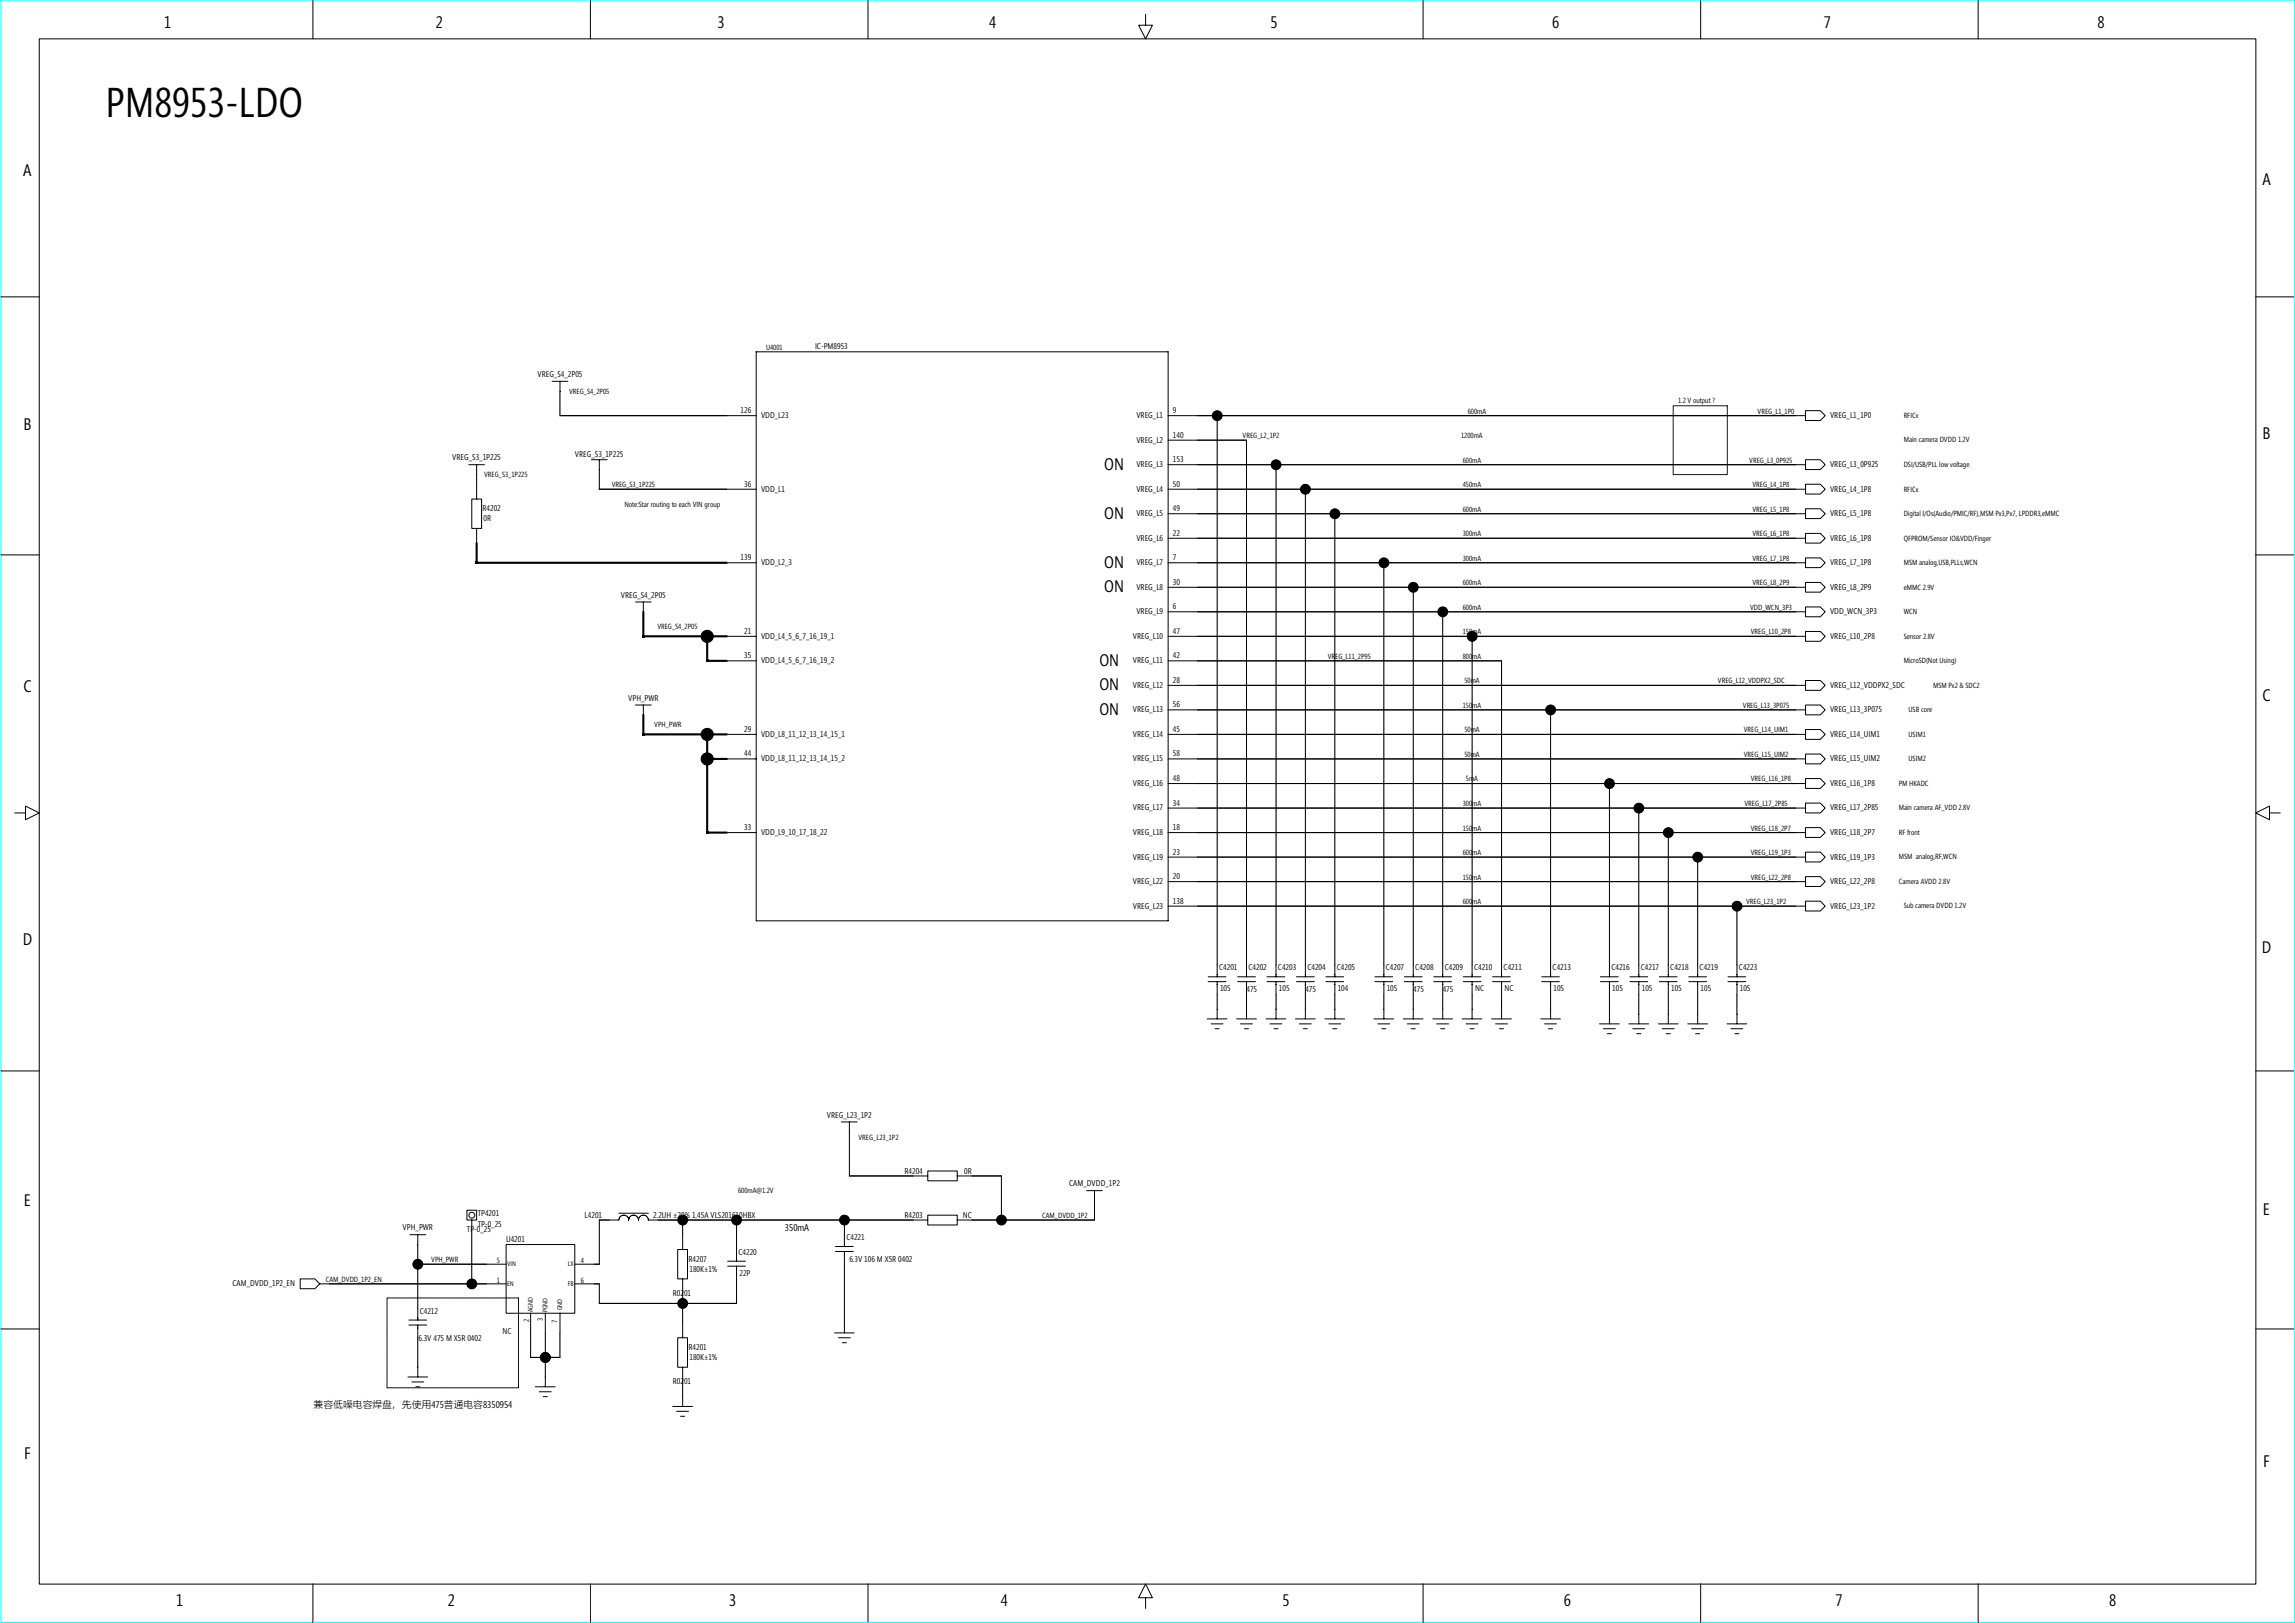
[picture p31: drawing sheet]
<svg xmlns="http://www.w3.org/2000/svg" width="420mm" height="297mm" viewBox="0 0 420 297" stroke-linecap="round" stroke-linejoin="round" font-family="sans-serif">
<defs><g id="words">
<text font-size="7.6" x="19.3" y="21.4">PM8953-LDO</text>
<g font-size="3.1">
<text x="30.1" y="5.2">1</text>
<text x="79.8" y="5.2">2</text>
<text x="131.4" y="5.2">3</text>
<text x="181.1" y="5.2">4</text>
<text x="232.6" y="5.2">5</text>
<text x="284.1" y="5.2">6</text>
<text x="333.9" y="5.2">7</text>
<text x="384" y="5.2">8</text>
<text x="4.3" y="32.3">A</text>
<text x="414.2" y="33.9">A</text>
<text x="4.3" y="78.8">B</text>
<text x="414.2" y="80.4">B</text>
<text x="202.2" y="86">ON</text>
<text x="202.2" y="95">ON</text>
<text x="202.2" y="103.9">ON</text>
<text x="202.2" y="108.4">ON</text>
<text x="201.3" y="121.9">ON</text>
<text x="4.3" y="126.7">C</text>
<text x="201.3" y="126.4">ON</text>
<text x="201.3" y="130.9">ON</text>
<text x="414.2" y="128.4">C</text>
<text x="4.2" y="172.9">D</text>
<text x="414.1" y="174.5">D</text>
<text x="4.4" y="220.8">E</text>
<text x="414.3" y="222.4">E</text>
<text x="4.4" y="267">F</text>
<text x="414.3" y="268.6">F</text>
<text x="32.2" y="293.9">1</text>
<text x="82" y="293.9">2</text>
<text x="133.5" y="293.9">3</text>
<text x="183.2" y="293.9">4</text>
<text x="234.8" y="293.9">5</text>
<text x="286.3" y="293.9">6</text>
<text x="336" y="293.9">7</text>
<text x="386.1" y="293.9">8</text>
</g>
<g font-size="1.8">
<text x="143.7" y="225.4">350mA</text>
<text x="57.4" y="257.6">兼容低噪电容焊盘，先使用475普通电容8350954</text>
</g>
<g font-size="1.5">
<text x="149.2" y="63.9">IC-PM8953</text>
<text x="98.4" y="69">VREG_S4_2P05</text>
<text x="135.6" y="75.6">126</text>
<text x="139.3" y="76.5">VDD_L23</text>
<text x="208" y="76.5">VREG_L1</text>
<text x="214.7" y="75.6">9</text>
<text x="335" y="76.5">VREG_L1_1P0</text>
<text x="105.3" y="83.7">VREG_S3_1P225</text>
<text x="208" y="81">VREG_L2</text>
<text x="214.7" y="80.1">140</text>
<text x="82.8" y="84.2">VREG_S3_1P225</text>
<text x="136.2" y="89.1">36</text>
<text x="139.3" y="90">VDD_L1</text>
<text x="208" y="90">VREG_L4</text>
<text x="208" y="85.5">VREG_L3</text>
<text x="214.7" y="89.1">50</text>
<text x="214.7" y="84.6">153</text>
<text x="335" y="85.5">VREG_L3_0P925</text>
<text x="335" y="90">VREG_L4_1P8</text>
<text x="88.3" y="93.6">R4202</text>
<text x="88.5" y="95.4">0R</text>
<text x="208" y="94.5">VREG_L5</text>
<text x="214.7" y="93.6">49</text>
<text x="335" y="94.5">VREG_L5_1P8</text>
<text x="208" y="99">VREG_L6</text>
<text x="214.7" y="98.1">22</text>
<text x="335" y="99">VREG_L6_1P8</text>
<text x="135.6" y="102.6">139</text>
<text x="139.3" y="103.4">VDD_L2_3</text>
<text x="208" y="107.9">VREG_L8</text>
<text x="208" y="103.4">VREG_L7</text>
<text x="214.7" y="107">30</text>
<text x="214.7" y="102.6">7</text>
<text x="335" y="103.4">VREG_L7_1P8</text>
<text x="335" y="107.9">VREG_L8_2P9</text>
<text x="113.7" y="109.4">VREG_S4_2P05</text>
<text x="208" y="112.4">VREG_L9</text>
<text x="214.7" y="111.5">6</text>
<text x="335" y="112.4">VDD_WCN_3P3</text>
<text x="136.2" y="116">21</text>
<text x="139.3" y="116.9">VDD_L4_5_6_7_16_19_1</text>
<text x="207.4" y="116.9">VREG_L10</text>
<text x="214.7" y="116">47</text>
<text x="335" y="116.9">VREG_L10_2P8</text>
<text x="136.2" y="120.5">35</text>
<text x="139.3" y="121.4">VDD_L4_5_6_7_16_19_2</text>
<text x="207.4" y="125.9">VREG_L12</text>
<text x="207.4" y="121.4">VREG_L11</text>
<text x="214.7" y="120.5">42</text>
<text x="214.7" y="125">28</text>
<text x="335" y="125.9">VREG_L12_VDDPX2_SDC</text>
<text x="115" y="128.2">VPH_PWR</text>
<text x="207.4" y="130.4">VREG_L13</text>
<text x="214.7" y="129.5">56</text>
<text x="335" y="130.4">VREG_L13_3P075</text>
<text x="136.2" y="134">29</text>
<text x="139.3" y="134.9">VDD_L8_11_12_13_14_15_1</text>
<text x="207.4" y="134.9">VREG_L14</text>
<text x="214.7" y="134">45</text>
<text x="335" y="134.9">VREG_L14_UIM1</text>
<text x="136.2" y="138.5">44</text>
<text x="139.3" y="139.3">VDD_L8_11_12_13_14_15_2</text>
<text x="207.4" y="143.8">VREG_L16</text>
<text x="207.4" y="139.3">VREG_L15</text>
<text x="214.7" y="143">48</text>
<text x="214.7" y="138.5">58</text>
<text x="335" y="139.3">VREG_L15_UIM2</text>
<text x="335" y="143.8">VREG_L16_1P8</text>
<text x="207.4" y="148.3">VREG_L17</text>
<text x="214.7" y="147.4">34</text>
<text x="335" y="148.3">VREG_L17_2P85</text>
<text x="136.2" y="151.9">33</text>
<text x="139.3" y="152.8">VDD_L9_10_17_18_22</text>
<text x="207.4" y="152.8">VREG_L18</text>
<text x="214.7" y="151.9">18</text>
<text x="335" y="152.8">VREG_L18_2P7</text>
<text x="207.4" y="161.8">VREG_L22</text>
<text x="207.4" y="157.3">VREG_L19</text>
<text x="214.7" y="160.9">20</text>
<text x="214.7" y="156.4">23</text>
<text x="335" y="157.3">VREG_L19_1P3</text>
<text x="335" y="161.8">VREG_L22_2P8</text>
<text x="207.4" y="166.3">VREG_L23</text>
<text x="214.7" y="165.4">138</text>
<text x="335" y="166.3">VREG_L23_1P2</text>
<text x="223.2" y="177.6">C4201</text>
<text x="228.6" y="177.6">C4202</text>
<text x="234" y="177.6">C4203</text>
<text x="239.3" y="177.6">C4204</text>
<text x="244.7" y="177.6">C4205</text>
<text x="253.7" y="177.6">C4207</text>
<text x="259.1" y="177.6">C4208</text>
<text x="264.5" y="177.6">C4209</text>
<text x="269.9" y="177.6">C4210</text>
<text x="275.3" y="177.6">C4211</text>
<text x="284.2" y="177.6">C4213</text>
<text x="295" y="177.6">C4216</text>
<text x="300.4" y="177.6">C4217</text>
<text x="305.8" y="177.6">C4218</text>
<text x="311.2" y="177.6">C4219</text>
<text x="318.4" y="177.6">C4223</text>
<text x="223.4" y="181.4">105</text>
<text x="228.2" y="181.5">475</text>
<text x="234.1" y="181.4">105</text>
<text x="239" y="181.5">475</text>
<text x="244.9" y="181.4">104</text>
<text x="253.9" y="181.4">105</text>
<text x="258.7" y="181.5">475</text>
<text x="264.1" y="181.5">475</text>
<text x="270.1" y="181.4">NC</text>
<text x="275.4" y="181.4">NC</text>
<text x="284.4" y="181.4">105</text>
<text x="295.2" y="181.4">105</text>
<text x="300.6" y="181.4">105</text>
<text x="306" y="181.4">105</text>
<text x="311.4" y="181.4">105</text>
<text x="318.5" y="181.4">105</text>
<text x="151.4" y="204.5">VREG_L23_1P2</text>
<text x="165.6" y="214.8">R4204</text>
<text x="176.5" y="214.8">0R</text>
<text x="195.7" y="217.1">CAM_DVDD_1P2</text>
<text x="73.7" y="225.2">VPH_PWR</text>
<text x="85.5" y="225.5">TP-0_25</text>
<text x="87.4" y="224.6">TP-0_25</text>
<text x="87.4" y="222.5">TP4201</text>
<text x="92.7" y="227.3">U4201</text>
<text x="107" y="222.8">L4201</text>
<text x="119.6" y="222.8">2.2UH ±20% 1.45A VLS201610HBX</text>
<text x="155" y="227">C4221</text>
<text x="165.6" y="222.8">R4203</text>
<text x="176.3" y="222.8">NC</text>
<text x="126.1" y="230.9">R4207</text>
<text x="126.2" y="232.7">180K±1%</text>
<text x="135.2" y="229.7">C4220</text>
<text x="135.4" y="233.4">22P</text>
<text x="155.5" y="230.9">6.3V 106 M X5R 0402</text>
<text x="42.6" y="235.4">CAM_DVDD_1P2_EN</text>
<text x="123.2" y="237.2">R0201</text>
<text x="76.6" y="245.5">6.3V 475 M X5R 0402</text>
<text x="76.8" y="240.5">C4212</text>
<text x="92" y="244.2">NC</text>
<text x="126.1" y="247.1">R4201</text>
<text x="126.2" y="248.9">180K±1%</text>
<text x="123.2" y="253.4">R0201</text>
</g>
<g font-size="1.4">
<text x="140.2" y="64">U4001</text>
<text x="104.2" y="72.1">VREG_S4_2P05</text>
<text x="268.7" y="75.7">600mA</text>
<text x="307.2" y="73.8">1.2 V output ?</text>
<text x="321.8" y="75.7">VREG_L1_1P0</text>
<text x="348.5" y="76.5">RFICx</text>
<text x="227.5" y="80.2">VREG_L2_1P2</text>
<text x="267.5" y="80.2">1200mA</text>
<text x="348.5" y="81">Main camera DVDD 1.2V</text>
<text x="88.6" y="87.4">VREG_S3_1P225</text>
<text x="112" y="89.2">VREG_S3_1P225</text>
<text x="267.8" y="84.7">600mA</text>
<text x="267.8" y="89.2">450mA</text>
<text x="320.2" y="84.7">VREG_L3_0P925</text>
<text x="320.8" y="89.2">VREG_L4_1P8</text>
<text x="348.5" y="85.5">DSI/USB/PLL low voltage</text>
<text x="348.5" y="90">RFICx</text>
<text x="114.3" y="92.7">Note:Star routing to each VIN group</text>
<text x="267.8" y="93.6">600mA</text>
<text x="320.8" y="93.6">VREG_L5_1P8</text>
<text x="348.5" y="94.4">Digital I/Os(Audio/PMIC/RF),MSM Px3,Px7, LPDDR3,eMMC</text>
<text x="267.8" y="98.1">300mA</text>
<text x="320.8" y="98.1">VREG_L6_1P8</text>
<text x="348.5" y="98.9">QFPROM/Sensor IO&amp;VDD/Finger</text>
<text x="267.8" y="102.6">300mA</text>
<text x="267.8" y="107.1">600mA</text>
<text x="320.8" y="102.6">VREG_L7_1P8</text>
<text x="320.8" y="107.1">VREG_L8_2P9</text>
<text x="348.5" y="103.4">MSM analog,USB,PLLs,WCN</text>
<text x="348.5" y="107.9">eMMC 2.9V</text>
<text x="267.8" y="111.6">600mA</text>
<text x="320.4" y="111.6">VDD_WCN_3P3</text>
<text x="348.5" y="112.4">WCN</text>
<text x="120.3" y="115.2">VREG_S4_2P05</text>
<text x="267.8" y="116.1">150mA</text>
<text x="320.5" y="116.1">VREG_L10_2P8</text>
<text x="348.5" y="116.9">Sensor 2.8V</text>
<text x="243.1" y="120.6">VREG_L11_2P95</text>
<text x="267.8" y="120.6">800mA</text>
<text x="268.1" y="125.1">50mA</text>
<text x="314.5" y="125.1">VREG_L12_VDDPX2_SDC</text>
<text x="348.5" y="121.4">MicroSD(Not Using)</text>
<text x="353.9" y="125.9">MSM Px2 &amp; SDC2</text>
<text x="267.8" y="129.5">150mA</text>
<text x="319.1" y="129.5">VREG_L13_3P075</text>
<text x="349.4" y="130.3">USB core</text>
<text x="119.8" y="133.1">VPH_PWR</text>
<text x="268.1" y="134">50mA</text>
<text x="319.2" y="134">VREG_L14_UIM1</text>
<text x="349.4" y="134.8">USIM1</text>
<text x="268.1" y="138.5">50mA</text>
<text x="268.4" y="143">5mA</text>
<text x="319.2" y="138.5">VREG_L15_UIM2</text>
<text x="320.5" y="143">VREG_L16_1P8</text>
<text x="347.6" y="143.8">PM HKADC</text>
<text x="349.4" y="139.3">USIM2</text>
<text x="267.8" y="147.5">300mA</text>
<text x="319.4" y="147.5">VREG_L17_2P85</text>
<text x="347.6" y="148.3">Main camera AF_VDD 2.8V</text>
<text x="267.8" y="152">150mA</text>
<text x="320.5" y="152">VREG_L18_2P7</text>
<text x="347.6" y="152.8">RF front</text>
<text x="267.8" y="156.5">600mA</text>
<text x="267.8" y="161">150mA</text>
<text x="320.5" y="156.5">VREG_L19_1P3</text>
<text x="320.5" y="161">VREG_L22_2P8</text>
<text x="347.6" y="157.3">MSM analog,RF,WCN</text>
<text x="347.6" y="161.8">Camera AVDD 2.8V</text>
<text x="267.8" y="165.5">600mA</text>
<text x="319.7" y="165.5">VREG_L23_1P2</text>
<text x="348.5" y="166.3">Sub camera DVDD 1.2V</text>
<text x="157.2" y="208.6">VREG_L23_1P2</text>
<text x="135.1" y="218.4">600mA@1.2V</text>
<text x="190.8" y="222.9">CAM_DVDD_1P2</text>
<text x="78.9" y="231">VPH_PWR</text>
<text x="91" y="231.2">5</text>
<text x="106.3" y="231.2">4</text>
<text x="59.6" y="234.6">CAM_DVDD_1P2_EN</text>
<text x="91" y="234.8">1</text>
<text x="106.3" y="234.8">6</text>
<text x="96.9" y="242" transform="rotate(-90 96.9 242)">2</text>
<text x="99.4" y="241.8" transform="rotate(-90 99.4 241.8)">3</text>
<text x="102" y="242.1" transform="rotate(-90 102 242.1)">7</text>
</g>
<g font-size="1.2">
<text x="92.8" y="231.8">VIN</text>
<text x="104" y="231.8">LX</text>
<text x="92.8" y="235.4">EN</text>
<text x="102.9" y="239.8" transform="rotate(-90 102.9 239.8)">GND</text>
<text x="104" y="235.4">FB</text>
<text x="97.5" y="240.2" transform="rotate(-90 97.5 240.2)">AGND</text>
<text x="100.2" y="240.2" transform="rotate(-90 100.2 240.2)">PGND</text>
</g>
</g></defs>
<path d="M.2 0h419.9v296.9h-419.9z" fill="none" stroke="#0ff" stroke-width=".18"/>
<g fill="none" stroke="#000" stroke-width=".18">
<path d="M7.2 7.1h405.8v282.8h-405.8zM57.3 .1v7M108.1 .1v7M158.9 .1v7M209.7 2.6v2h1.3l-1.3 2.5-1.2-2.5h1.2M260.5 .1v7M311.4 .1v7M362.2 .1v7M.2 54.3h7M413 54.3h7M101.1 69.8h2.9M102.5 76.1h36"/>
<path d="M102.5 69.8v6.3M138.4 64.4h75.5M138.4 64.4v104.1h75.5v-104.1M213.8 76.1h116.8M222.8 76.1v102.7M306.3 74.3h9.9v12.6h-9.9zM330.5 75.2h2.8l.8 .9-.8 .9h-2.8zM85.8 85h2.9M86.4 91.3h1.8v5.4h-1.8zM87.3 85v6.4M87.3 96.7v6.3h51.2M108.3 84.1h2.9"/>
<path d="M109.7 89.5h28.8M109.7 84.1v5.5M213.8 85h116.8M213.8 98.5h116.8M213.8 94h116.8M213.8 89.5h116.8M213.8 80.6h14.4v98.2M233.6 85v93.8M239 89.5v89.3M244.4 94v84.8M330.5 84.1h2.8l.8 .9-.8 .9h-2.8zM330.5 88.6h2.8l.8 .9-.8 .9h-2.8z"/>
<path d="M330.5 93.1h2.8l.8 .9-.8 .9h-2.8zM330.5 97.6h2.8l.8 .9-.8 .9h-2.8zM.2 101.6h7M116.3 110.2h2.9M117.8 110.2v6.3h20.7M129.5 116.5v4.4h9M213.8 112h116.8M213.8 116.5h116.8M213.8 107.5h116.8M213.8 103h116.8M253.4 103v75.8M258.7 107.5v71.3"/>
<path d="M264.1 112v66.8M269.5 116.5v62.3M330.5 111.1h2.8l.8 .9-.8 .9h-2.8zM330.5 102.1h2.8l.8 .9-.8 .9h-2.8zM330.5 106.6h2.8l.8 .9-.8 .9h-2.8zM330.5 115.6h2.8l.8 .9-.8 .9h-2.8zM413 101.6h7M116.3 129h2.9M117.8 129v5.4h20.7M129.5 134.4v18h9M129.5 138.9h9M213.8 120.9h61.1v57.9"/>
<path d="M213.8 138.9h116.8M213.8 134.4h116.8M213.8 129.9h116.8M213.8 125.4h116.8M283.9 129.9v48.9M330.5 129h2.8l.8 .9-.8 .9h-2.8zM330.5 133.5h2.8l.8 .9-.8 .9h-2.8zM330.5 138h2.8l.8 .9-.8 .9h-2.8zM330.5 124.5h2.8l.8 .9-.8 .9h-2.8zM2.7 148.8h2v-1.3l2.5 1.3-2.5 1.2v-1.2M213.8 156.9h116.8M213.8 152.4h116.8"/>
<path d="M213.8 147.9h116.8M213.8 143.4h116.8M294.6 143.4v35.4M300 147.9v30.9M305.4 152.4v26.4M310.8 156.9v21.9M330.5 142.5h2.8l.8 .9-.8 .9h-2.8zM330.5 147h2.8l.8 .9-.8 .9h-2.8zM330.5 151.5h2.8l.8 .9-.8 .9h-2.8zM330.5 156h2.8l.8 .9-.8 .9h-2.8zM415.5 148.8v-1.3l-2.5 1.3 2.5 1.2v-1.2h2M213.8 165.8h116.8"/>
<path d="M213.8 161.4h116.8M221.2 179.7h3.2M221.2 178.8h3.2M222.8 179.7v6.8M226.6 179.7h3.2M226.6 178.8h3.2M228.2 179.7v6.8M232 179.7h3.2M232 178.8h3.2M233.6 179.7v6.8M237.4 179.7h3.2M237.4 178.8h3.2"/>
<path d="M239 179.7v6.8M242.7 179.7h3.3M242.7 178.8h3.3M244.4 179.7v6.8M251.7 179.7h3.3M251.7 178.8h3.3M253.4 179.7v6.8M257.1 179.7h3.3M257.1 178.8h3.3M258.7 179.7v6.8M262.5 179.7h3.2M262.5 178.8h3.2"/>
<path d="M264.1 179.7v6.8M267.9 179.7h3.2M267.9 178.8h3.2M269.5 179.7v6.8M273.3 179.7h3.2M273.3 178.8h3.2M274.9 179.7v6.8M282.2 179.7h3.3M282.2 178.8h3.3M283.9 179.7v6.8M293 179.7h3.3M293 178.8h3.3"/>
<path d="M294.6 179.7v7.7M298.4 179.7h3.3M298.4 178.8h3.3M300 179.7v7.7M303.8 179.7h3.2M303.8 178.8h3.2M305.4 179.7v7.7M309.2 179.7h3.2M309.2 178.8h3.2M310.8 179.7v7.7M316.3 179.7h3.3M316.3 178.8h3.3"/>
<path d="M318 165.8v13M318 179.7v7.7M330.5 164.9h2.8l.8 .9-.8 .9h-2.8zM330.5 160.4h2.8l.8 1-.8 .8h-2.8zM.2 196h7M221 186.5h3.6M221.7 187.4h2.2M222.5 188.3h.7M226.4 186.5h3.6M227.1 187.4h2.2M227.8 188.3h.8M231.8 186.5h3.6"/>
<path d="M232.5 187.4h2.2M233.2 188.3h.8M237.2 186.5h3.6M237.9 187.4h2.2M238.6 188.3h.7M242.6 186.5h3.6M243.3 187.4h2.2M244 188.3h.7M251.5 186.5h3.7M252.3 187.4h2.1M253 188.3h.7M256.9 186.5h3.6"/>
<path d="M257.6 187.4h2.2M258.3 188.3h.8M262.3 186.5h3.6M263 187.4h2.2M263.7 188.3h.8M267.7 186.5h3.6M268.4 187.4h2.2M269.1 188.3h.8M273.1 186.5h3.6M273.8 187.4h2.2M274.5 188.3h.8M282.1 186.5h3.6"/>
<path d="M282.8 187.4h2.2M283.5 188.3h.7M292.8 187.4h3.6M293.5 188.3h2.2M294.3 189.2h.7M298.2 187.4h3.6M298.9 188.3h2.2M299.6 189.2h.8M303.6 187.4h3.6M304.3 188.3h2.2M305 189.2h.8M309 187.4h3.6"/>
<path d="M309.7 188.3h2.2M310.4 189.2h.8M316.2 187.4h3.6M316.9 188.3h2.2M317.6 189.2h.8M413 196h7M154 205.3h2.9M155.5 215.2h14.4M155.5 205.3v9.9M169.9 214.3h5.3v1.8h-5.3zM175.2 215.2h8.1v8.1M198.9 217.9h2.9"/>
<path d="M200.4 217.9v5.4h-25.2M55 234.1h2.6l.9 .9-.9 .9h-2.6zM58.5 235h34.2M70.9 237.6h24v16.4h-24zM75 226h2.9M76.5 231.4h16.2M76.5 226v15.6M85.5 221.5h1.8v1.8h-1.8zM86.4 223.3v11.7M92.7 227.8h12.5v12.5h-12.5zM105.2 231.4h4.5M113.3 222h5.4"/>
<path d="M113.3 223.3h-3.6v8.1M114.1 222.4a.88 .88 0 0 1 1 .9 .9 .9 0 0 1 .9-.9 .9 .9 0 0 1 .9 .9v-.1a.89 .89 0 0 1 .8-.8M114.1 222.4l-.2 .1a.86 .86 0 0 0-.6 .8M117.7 222.4a.85 .85 0 0 1 1 .9h51.2M124.1 228.7h1.8v5.4h-1.8zM125 223.3v5.4M125 234v10.9M133.2 231.7h3.3M133.2 230.8h3.3M134.8 223.3v7.5M134.8 231.7v6.9l-25.1-.1v-3.5h-4.5M153 229h3.2"/>
<path d="M153 228.1h3.2M154.6 223.3v4.8M154.6 229v14.9M169.9 222.4h5.3v1.8h-5.3zM.2 243.2h7M74.7 252h3.6M74.9 242.5h3.2M74.9 241.6h3.2M75.4 252.9h2.2M76.1 253.8h.7M76.5 242.5v9.5M97.1 240.3v8.1l5.4 .1v-8.2"/>
<path d="M98 253.8h3.6M98.7 254.7h2.2M99.5 255.6h.7M99.8 240.3v13.5M123.2 257.4h3.6M123.9 258.3h2.2M124.1 244.8h1.8v5.4h-1.8zM124.6 259.2h.7M125 250.2v7.2M152.8 243.9h3.6M153.5 244.8h2.2M154.2 245.7h.7"/>
<path d="M413 243.2h7M57.3 289.9v7M108.1 289.9v7M158.9 289.9v7M209.7 292.4h1.3l-1.3-2.5-1.2 2.5h1.2v2M260.5 289.9v7M311.4 289.9v7M362.2 289.9v7"/>
<circle cx="222.8" cy="76.1" r=".9"/>
<circle cx="233.6" cy="85.1" r=".9"/>
<circle cx="239" cy="89.5" r=".9"/>
<circle cx="244.4" cy="94" r=".9"/>
<circle cx="129.5" cy="116.5" r="1.11"/>
<circle cx="253.4" cy="103" r=".9"/>
<circle cx="258.7" cy="107.5" r=".9"/>
<circle cx="264.1" cy="112" r=".9"/>
<circle cx="269.5" cy="116.5" r=".9"/>
<circle cx="129.5" cy="138.9" r="1.11"/>
<circle cx="129.5" cy="134.4" r="1.11"/>
<circle cx="283.9" cy="129.9" r=".9"/>
<circle cx="294.7" cy="143.4" r=".9"/>
<circle cx="300" cy="147.9" r=".9"/>
<circle cx="305.4" cy="152.4" r=".9"/>
<circle cx="310.8" cy="156.9" r=".9"/>
<circle cx="318" cy="165.8" r=".9"/>
<circle cx="76.5" cy="231.4" r=".9"/>
<circle cx="86.4" cy="222.4" r=".54"/>
<circle cx="86.4" cy="235" r=".9"/>
<circle cx="125" cy="223.3" r=".9"/>
<circle cx="125" cy="238.6" r=".9"/>
<circle cx="134.9" cy="223.3" r=".9"/>
<circle cx="154.6" cy="223.3" r=".9"/>
<circle cx="183.3" cy="223.3" r=".9"/>
<circle cx="99.8" cy="248.4" r=".9"/>
</g>
<path d="M87.3 86.8v1.8zM87.1 102.8h.4v.4h-.4zM117.6 116.3h.4v.4h-.4zM117.6 134.2h.4v.4h-.4zM129.3 120.8h.4v.4h-.4zM129.3 152.2h.4v.4h-.4zM108.8 231.4h.9zM108.8 235h.9zM109.7 223.3h1.8zM125 236.7v1.8z" fill="#000"/>
<g fill="#000">
<circle cx="222.8" cy="76.1" r=".91"/>
<circle cx="233.6" cy="85" r=".91"/>
<circle cx="239" cy="89.5" r=".91"/>
<circle cx="244.4" cy="94" r=".91"/>
<circle cx="129.5" cy="116.5" r="1.12"/>
<circle cx="253.4" cy="103" r=".91"/>
<circle cx="258.7" cy="107.5" r=".91"/>
<circle cx="264.1" cy="112" r=".91"/>
<circle cx="269.5" cy="116.5" r=".91"/>
<circle cx="129.5" cy="134.4" r="1.12"/>
<circle cx="129.5" cy="138.9" r="1.12"/>
<circle cx="283.9" cy="129.9" r=".91"/>
<circle cx="294.6" cy="143.4" r=".91"/>
<circle cx="300" cy="147.9" r=".91"/>
<circle cx="305.4" cy="152.4" r=".91"/>
<circle cx="310.8" cy="156.9" r=".91"/>
<circle cx="318" cy="165.8" r=".91"/>
<circle cx="76.5" cy="231.4" r=".91"/>
<circle cx="86.4" cy="235" r=".91"/>
<circle cx="125" cy="223.3" r=".91"/>
<circle cx="125" cy="238.5" r=".91"/>
<circle cx="134.8" cy="223.3" r=".91"/>
<circle cx="154.6" cy="223.3" r=".91"/>
<circle cx="183.3" cy="223.3" r=".91"/>
<circle cx="99.8" cy="248.4" r=".91"/>
</g>
<path d="M87.3 99.4v3.6M87.2 103h45.9M117.8 112v4.5h15.3M129.5 116.5v4.5M117.8 130.8v3.6h15.3M129.4 138.9h3.7M129.4 120.9h3.7M129.5 134.4v18M129.4 152.4h3.7" fill="none" stroke="#000" stroke-width=".38"/>
<use href="#words"/>
</svg>
